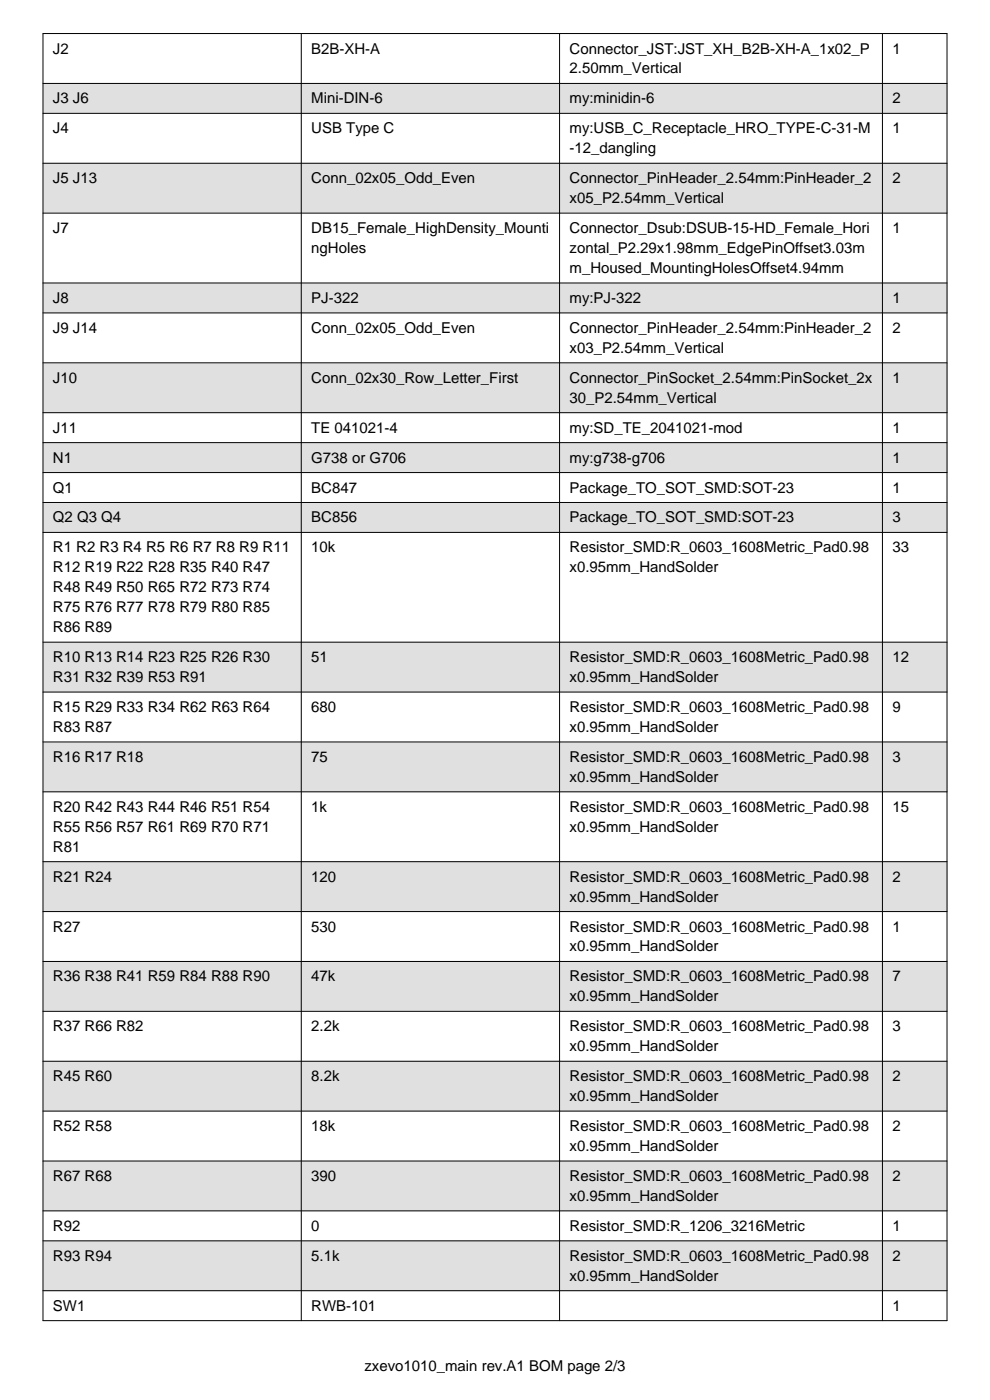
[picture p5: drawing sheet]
<svg xmlns="http://www.w3.org/2000/svg" width="210mm" height="297mm" viewBox="0 0 210 297" stroke-linecap="round" stroke-linejoin="round" font-family="sans-serif">
<defs><g id="words">
<g font-size="3.2">
<text x="11.2" y="11.3">J2</text>
<text x="66" y="11.3">B2B-XH-A</text>
<text x="120.8" y="11.3">Connector_JST:JST_XH_B2B-XH-A_1x02_P</text>
<text x="189.3" y="11.3">1</text>
<text x="120.8" y="15.6">2.50mm_Vertical</text>
<text x="11.2" y="21.9">J3 J6</text>
<text x="66" y="21.9">Mini-DIN-6</text>
<text x="120.8" y="21.9">my:minidin-6</text>
<text x="189.3" y="21.9">2</text>
<text x="11.2" y="28.3">J4</text>
<text x="66" y="28.3">USB Type C</text>
<text x="120.8" y="28.3">my:USB_C_Receptacle_HRO_TYPE-C-31-M</text>
<text x="189.3" y="28.3">1</text>
<text x="120.8" y="32.5">-12_dangling</text>
<text x="11.2" y="38.9">J5 J13</text>
<text x="66" y="38.9">Conn_02x05_Odd_Even</text>
<text x="120.8" y="38.9">Connector_PinHeader_2.54mm:PinHeader_2</text>
<text x="189.3" y="38.9">2</text>
<text x="120.8" y="43.1">x05_P2.54mm_Vertical</text>
<text x="11.2" y="49.4">J7</text>
<text x="66" y="49.4">DB15_Female_HighDensity_Mounti</text>
<text x="66" y="53.7">ngHoles</text>
<text x="120.8" y="49.4">Connector_Dsub:DSUB-15-HD_Female_Hori</text>
<text x="120.8" y="53.7">zontal_P2.29x1.98mm_EdgePinOffset3.03m</text>
<text x="189.3" y="49.4">1</text>
<text x="120.8" y="57.9">m_Housed_MountingHolesOffset4.94mm</text>
<text x="11.2" y="64.3">J8</text>
<text x="66" y="64.3">PJ-322</text>
<text x="120.8" y="64.3">my:PJ-322</text>
<text x="189.3" y="64.3">1</text>
<text x="11.2" y="70.6">J9 J14</text>
<text x="66" y="70.6">Conn_02x05_Odd_Even</text>
<text x="120.8" y="70.6">Connector_PinHeader_2.54mm:PinHeader_2</text>
<text x="189.3" y="70.6">2</text>
<text x="120.8" y="74.8">x03_P2.54mm_Vertical</text>
<text x="11.2" y="81.2">J10</text>
<text x="66" y="81.2">Conn_02x30_Row_Letter_First</text>
<text x="120.8" y="81.2">Connector_PinSocket_2.54mm:PinSocket_2x</text>
<text x="189.3" y="81.2">1</text>
<text x="120.8" y="85.4">30_P2.54mm_Vertical</text>
<text x="11.2" y="91.8">J11</text>
<text x="66" y="91.8">TE 041021-4</text>
<text x="120.8" y="91.8">my:SD_TE_2041021-mod</text>
<text x="189.3" y="91.8">1</text>
<text x="11.2" y="98.1">N1</text>
<text x="66" y="98.1">G738 or G706</text>
<text x="120.8" y="98.1">my:g738-g706</text>
<text x="189.3" y="98.1">1</text>
<text x="11.2" y="104.5">Q1</text>
<text x="66" y="104.5">BC847</text>
<text x="120.8" y="104.5">Package_TO_SOT_SMD:SOT-23</text>
<text x="189.3" y="104.5">1</text>
<text x="11.2" y="110.8">Q2 Q3 Q4</text>
<text x="66" y="110.8">BC856</text>
<text x="120.8" y="110.8">Package_TO_SOT_SMD:SOT-23</text>
<text x="189.3" y="110.8">3</text>
<text x="11.2" y="117.2">R1 R2 R3 R4 R5 R6 R7 R8 R9 R11</text>
<text x="66" y="117.2">10k</text>
<text x="120.8" y="117.2">Resistor_SMD:R_0603_1608Metric_Pad0.98</text>
<text x="189.3" y="117.2">33</text>
<text x="11.2" y="121.4">R12 R19 R22 R28 R35 R40 R47</text>
<text x="11.2" y="125.6">R48 R49 R50 R65 R72 R73 R74</text>
<text x="120.8" y="121.4">x0.95mm_HandSolder</text>
<text x="11.2" y="129.9">R75 R76 R77 R78 R79 R80 R85</text>
<text x="11.2" y="134.1">R86 R89</text>
<text x="11.2" y="140.5">R10 R13 R14 R23 R25 R26 R30</text>
<text x="66" y="140.5">51</text>
<text x="120.8" y="140.5">Resistor_SMD:R_0603_1608Metric_Pad0.98</text>
<text x="189.3" y="140.5">12</text>
<text x="11.2" y="144.7">R31 R32 R39 R53 R91</text>
<text x="120.8" y="144.7">x0.95mm_HandSolder</text>
<text x="11.2" y="151">R15 R29 R33 R34 R62 R63 R64</text>
<text x="11.2" y="155.3">R83 R87</text>
<text x="66" y="151">680</text>
<text x="120.8" y="151">Resistor_SMD:R_0603_1608Metric_Pad0.98</text>
<text x="120.8" y="155.3">x0.95mm_HandSolder</text>
<text x="189.3" y="151">9</text>
<text x="11.2" y="161.6">R16 R17 R18</text>
<text x="66" y="161.6">75</text>
<text x="120.8" y="161.6">Resistor_SMD:R_0603_1608Metric_Pad0.98</text>
<text x="189.3" y="161.6">3</text>
<text x="120.8" y="165.9">x0.95mm_HandSolder</text>
<text x="11.2" y="172.2">R20 R42 R43 R44 R46 R51 R54</text>
<text x="66" y="172.2">1k</text>
<text x="120.8" y="172.2">Resistor_SMD:R_0603_1608Metric_Pad0.98</text>
<text x="189.3" y="172.2">15</text>
<text x="11.2" y="176.4">R55 R56 R57 R61 R69 R70 R71</text>
<text x="120.8" y="176.4">x0.95mm_HandSolder</text>
<text x="11.2" y="180.7">R81</text>
<text x="11.2" y="187">R21 R24</text>
<text x="66" y="187">120</text>
<text x="120.8" y="187">Resistor_SMD:R_0603_1608Metric_Pad0.98</text>
<text x="120.8" y="191.3">x0.95mm_HandSolder</text>
<text x="189.3" y="187">2</text>
<text x="11.2" y="197.6">R27</text>
<text x="66" y="197.6">530</text>
<text x="120.8" y="197.6">Resistor_SMD:R_0603_1608Metric_Pad0.98</text>
<text x="189.3" y="197.6">1</text>
<text x="120.8" y="201.8">x0.95mm_HandSolder</text>
<text x="11.2" y="208.2">R36 R38 R41 R59 R84 R88 R90</text>
<text x="66" y="208.2">47k</text>
<text x="120.8" y="208.2">Resistor_SMD:R_0603_1608Metric_Pad0.98</text>
<text x="189.3" y="208.2">7</text>
<text x="120.8" y="212.4">x0.95mm_HandSolder</text>
<text x="11.2" y="218.8">R37 R66 R82</text>
<text x="66" y="218.8">2.2k</text>
<text x="120.8" y="218.8">Resistor_SMD:R_0603_1608Metric_Pad0.98</text>
<text x="189.3" y="218.8">3</text>
<text x="120.8" y="223">x0.95mm_HandSolder</text>
<text x="11.2" y="229.4">R45 R60</text>
<text x="66" y="229.4">8.2k</text>
<text x="120.8" y="229.4">Resistor_SMD:R_0603_1608Metric_Pad0.98</text>
<text x="120.8" y="233.6">x0.95mm_HandSolder</text>
<text x="189.3" y="229.4">2</text>
<text x="11.2" y="240">R52 R58</text>
<text x="66" y="240">18k</text>
<text x="120.8" y="240">Resistor_SMD:R_0603_1608Metric_Pad0.98</text>
<text x="189.3" y="240">2</text>
<text x="120.8" y="244.2">x0.95mm_HandSolder</text>
<text x="11.2" y="250.5">R67 R68</text>
<text x="66" y="250.5">390</text>
<text x="120.8" y="250.5">Resistor_SMD:R_0603_1608Metric_Pad0.98</text>
<text x="189.3" y="250.5">2</text>
<text x="120.8" y="254.8">x0.95mm_HandSolder</text>
<text x="11.2" y="261.1">R92</text>
<text x="66" y="261.1">0</text>
<text x="120.8" y="261.1">Resistor_SMD:R_1206_3216Metric</text>
<text x="189.3" y="261.1">1</text>
<text x="11.2" y="267.5">R93 R94</text>
<text x="66" y="267.5">5.1k</text>
<text x="120.8" y="267.5">Resistor_SMD:R_0603_1608Metric_Pad0.98</text>
<text x="189.3" y="267.5">2</text>
<text x="120.8" y="271.7">x0.95mm_HandSolder</text>
<text x="11.2" y="278.1">SW1</text>
<text x="66" y="278.1">RWB-101</text>
<text x="189.3" y="278.1">1</text>
<text x="77.3" y="290.9">zxevo1010_main rev.A1 BOM page 2/3</text>
</g>
</g></defs>
<path d="M9.1 17.7h191.8v6.4h-191.8z" fill-rule="evenodd" fill="#e0e0e0"/>
<path d="M9.1 24.1h191.8v10.5h-191.8z" fill-rule="evenodd" fill="#fff"/>
<path d="M9.1 34.6h191.8v10.6h-191.8z" fill-rule="evenodd" fill="#e0e0e0"/>
<path d="M9.1 45.2h191.8v14.8h-191.8z" fill-rule="evenodd" fill="#fff"/>
<path d="M9.1 60h191.8v6.4h-191.8z" fill-rule="evenodd" fill="#e0e0e0"/>
<path d="M9.1 66.4h191.8v10.6h-191.8z" fill-rule="evenodd" fill="#fff"/>
<path d="M9.1 77h191.8v10.6h-191.8z" fill-rule="evenodd" fill="#e0e0e0"/>
<path d="M9.1 87.6h191.8v6.3h-191.8z" fill-rule="evenodd" fill="#fff"/>
<path d="M9.1 93.9h191.8v6.4h-191.8z" fill-rule="evenodd" fill="#e0e0e0"/>
<path d="M9.1 100.3h191.8v6.3h-191.8z" fill-rule="evenodd" fill="#fff"/>
<path d="M9.1 106.6h191.8v6.4h-191.8z" fill-rule="evenodd" fill="#e0e0e0"/>
<path d="M9.1 113h191.8v23.2h-191.8z" fill-rule="evenodd" fill="#fff"/>
<path d="M9.1 136.2h191.8v10.6h-191.8z" fill-rule="evenodd" fill="#e0e0e0"/>
<path d="M9.1 146.8h191.8v10.6h-191.8z" fill-rule="evenodd" fill="#fff"/>
<path d="M9.1 157.4h191.8v10.6h-191.8z" fill-rule="evenodd" fill="#e0e0e0"/>
<path d="M9.1 168h191.8v14.8h-191.8z" fill-rule="evenodd" fill="#fff"/>
<path d="M9.1 182.8h191.8v10.6h-191.8z" fill-rule="evenodd" fill="#e0e0e0"/>
<path d="M9.1 193.4h191.8v10.6h-191.8z" fill-rule="evenodd" fill="#fff"/>
<path d="M9.1 204h191.8v10.6h-191.8z" fill-rule="evenodd" fill="#e0e0e0"/>
<path d="M9.1 214.6h191.8v10.5h-191.8z" fill-rule="evenodd" fill="#fff"/>
<path d="M9.1 225.1h191.8v10.6h-191.8z" fill-rule="evenodd" fill="#e0e0e0"/>
<path d="M9.1 235.7h191.8v10.6h-191.8z" fill-rule="evenodd" fill="#fff"/>
<path d="M9.1 246.3h191.8v10.6h-191.8z" fill-rule="evenodd" fill="#e0e0e0"/>
<path d="M9.1 256.9h191.8v6.3h-191.8z" fill-rule="evenodd" fill="#fff"/>
<path d="M9.1 263.2h191.8v10.6h-191.8z" fill-rule="evenodd" fill="#e0e0e0"/>
<path d="M9.1 273.8h191.8v6.4h-191.8z" fill-rule="evenodd" fill="#fff"/>
<g fill="none" stroke="#000" stroke-width=".21">
<path d="M9.1 7.1h191.8v273.1h-191.8zM9.1 17.7h191.8M63.9 7.1v273.1M118.7 7.1v273.1M187.2 7.1v273.1M9.1 24.1h191.8M9.1 34.6h191.8M9.1 45.2h191.8M9.1 60h191.8M9.1 66.4h191.8M9.1 77h191.8M9.1 87.6h191.8"/>
<path d="M9.1 93.9h191.8M9.1 100.3h191.8M9.1 106.6h191.8M9.1 113h191.8M9.1 136.2h191.8M9.1 146.8h191.8M9.1 157.4h191.8M9.1 168h191.8M9.1 182.8h191.8M9.1 193.4h191.8M9.1 204h191.8M9.1 214.6h191.8"/>
<path d="M9.1 225.1h191.8M9.1 235.7h191.8M9.1 246.3h191.8M9.1 256.9h191.8M9.1 263.2h191.8M9.1 273.8h191.8"/>
</g>
<use href="#words"/>
</svg>
